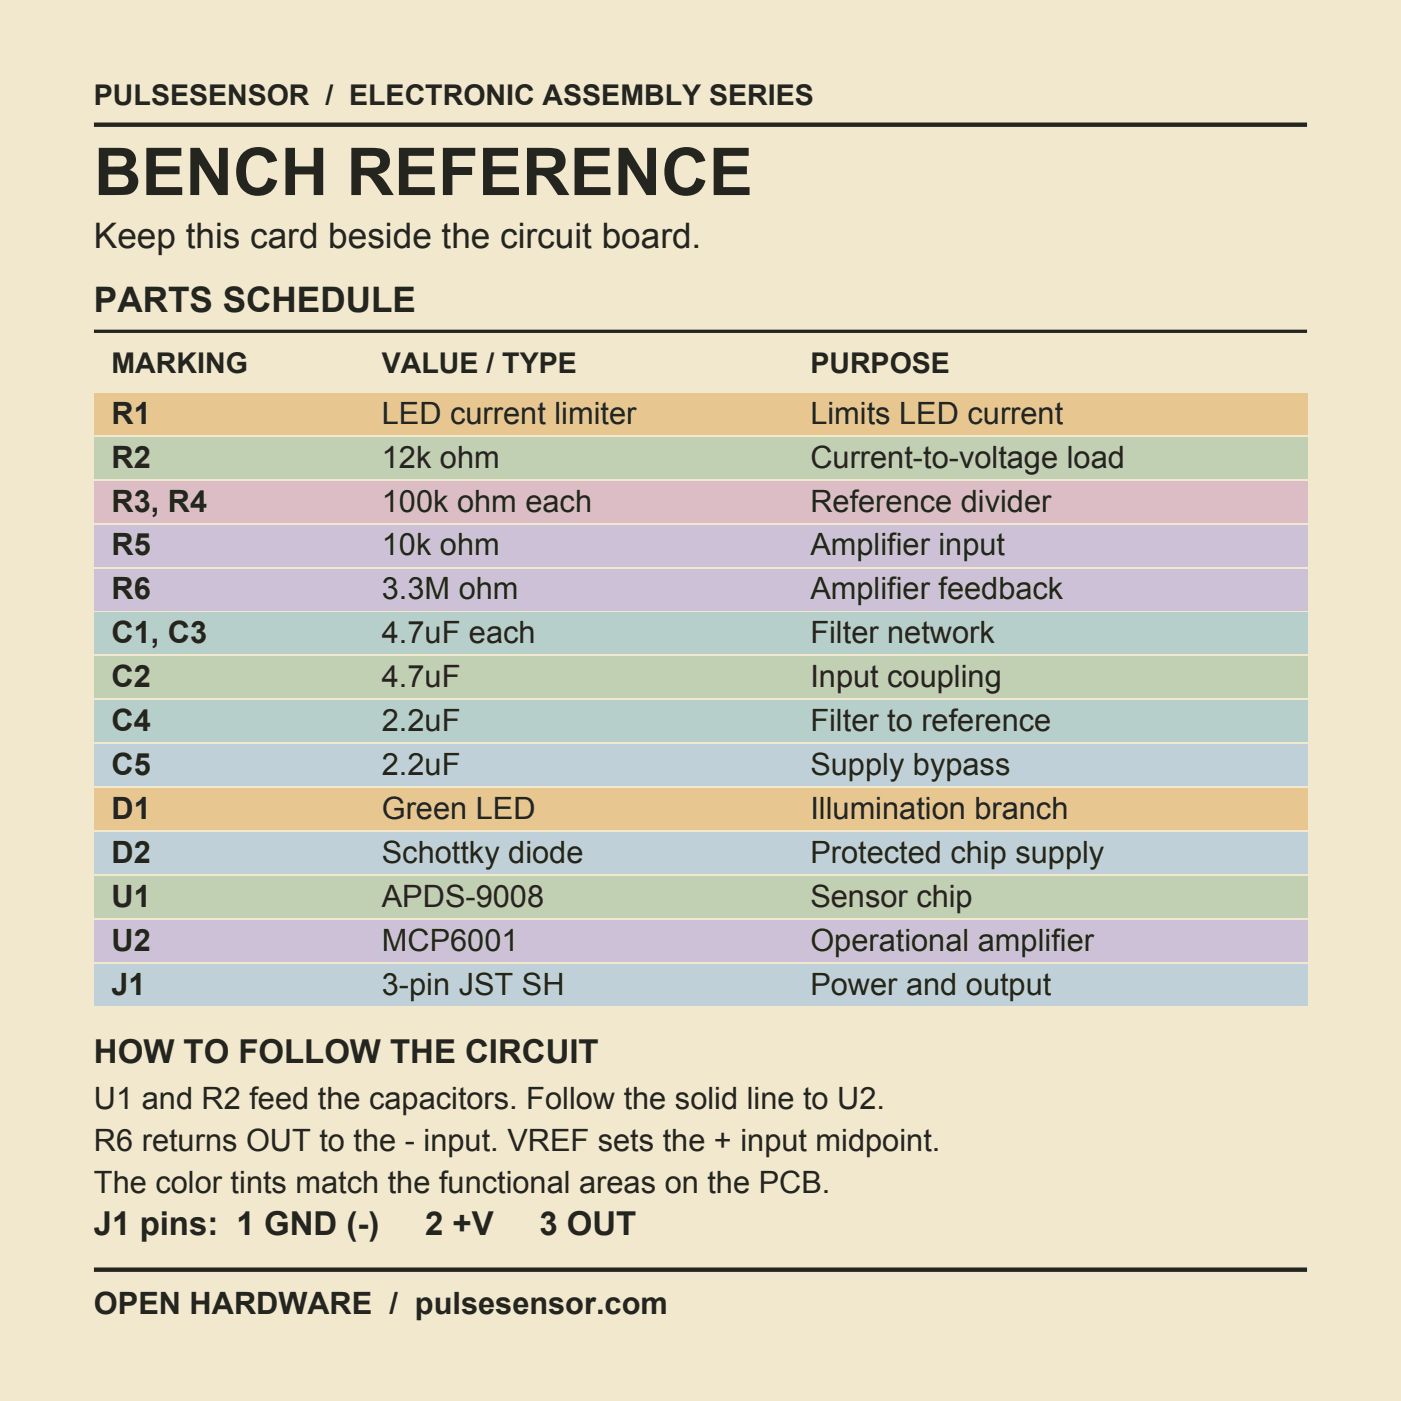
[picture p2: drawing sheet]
<svg xmlns="http://www.w3.org/2000/svg" width="108mm" height="108mm" viewBox="0 0 108 108" stroke-linecap="round" stroke-linejoin="round" font-family="sans-serif">
<defs><g id="words">
<text font-size="5.1" fill="#24251f" x="7.2" y="15">BENCH REFERENCE</text>
<g font-size="2.7" fill="#24251f">
<text x="7.2" y="19.1">Keep this card beside the circuit board.</text>
<text x="7.2" y="24">PARTS SCHEDULE</text>
</g>
<g font-size="2.5" fill="#24251f">
<text x="7.2" y="81.9">HOW TO FOLLOW THE CIRCUIT</text>
<text x="7.2" y="95.1">J1 pins: 1 GND (-)</text>
<text x="32.8" y="95.1">2 +V</text>
<text x="41.6" y="95.1">3 OUT</text>
</g>
<g font-size="2.4" fill="#24251f">
<text x="8.6" y="32.6">R1</text>
<text x="29.4" y="32.6">LED current limiter</text>
<text x="62.4" y="32.6">Limits LED current</text>
<text x="8.6" y="36">R2</text>
<text x="8.6" y="39.4">R3, R4</text>
<text x="29.4" y="36">12k ohm</text>
<text x="29.4" y="39.4">100k ohm each</text>
<text x="62.4" y="36">Current-to-voltage load</text>
<text x="62.4" y="39.4">Reference divider</text>
<text x="8.6" y="42.8">R5</text>
<text x="8.6" y="46.2">R6</text>
<text x="29.4" y="42.8">10k ohm</text>
<text x="29.4" y="46.2">3.3M ohm</text>
<text x="62.4" y="42.8">Amplifier input</text>
<text x="62.4" y="46.2">Amplifier feedback</text>
<text x="8.6" y="49.6">C1, C3</text>
<text x="8.6" y="53">C2</text>
<text x="29.4" y="49.6">4.7uF each</text>
<text x="29.4" y="53">4.7uF</text>
<text x="62.4" y="49.6">Filter network</text>
<text x="62.4" y="53">Input coupling</text>
<text x="8.6" y="56.3">C4</text>
<text x="8.6" y="59.7">C5</text>
<text x="29.4" y="56.3">2.2uF</text>
<text x="29.4" y="59.7">2.2uF</text>
<text x="62.4" y="56.3">Filter to reference</text>
<text x="62.4" y="59.7">Supply bypass</text>
<text x="8.6" y="63.1">D1</text>
<text x="29.4" y="63.1">Green LED</text>
<text x="62.4" y="63.1">Illumination branch</text>
<text x="8.6" y="66.5">D2</text>
<text x="8.6" y="69.9">U1</text>
<text x="29.4" y="66.5">Schottky diode</text>
<text x="29.4" y="69.9">APDS-9008</text>
<text x="62.4" y="66.5">Protected chip supply</text>
<text x="62.4" y="69.9">Sensor chip</text>
<text x="8.6" y="73.3">U2</text>
<text x="8.6" y="76.7">J1</text>
<text x="29.4" y="73.3">MCP6001</text>
<text x="29.4" y="76.7">3-pin JST SH</text>
<text x="62.4" y="73.3">Operational amplifier</text>
<text x="62.4" y="76.7">Power and output</text>
<text x="7.2" y="85.5">U1 and R2 feed the capacitors. Follow the solid line to U2.</text>
<text x="7.2" y="88.7">R6 returns OUT to the - input. VREF sets the + input midpoint.</text>
<text x="7.2" y="91.9">The color tints match the functional areas on the PCB.</text>
<text x="7.2" y="101.2">OPEN HARDWARE / pulsesensor.com</text>
</g>
<g font-size="2.2" fill="#24251f">
<text x="7.2" y="8.1">PULSESENSOR / ELECTRONIC ASSEMBLY SERIES</text>
<text x="8.6" y="28.7">MARKING</text>
<text x="29.4" y="28.7">VALUE / TYPE</text>
<text x="62.4" y="28.7">PURPOSE</text>
</g>
</g></defs>
<path d="M0 0h107.9v107.9h-107.9z" fill-rule="evenodd" fill="#f1e8ce"/>
<path d="M7.2 9.6h93.5" fill="none" stroke="#24251f" stroke-width=".34"/>
<path d="M7.2 25.5h93.5" fill="none" stroke="#24251f" stroke-width=".25"/>
<path d="M7.2 30.3h93.5v3.2h-93.5z" fill-rule="evenodd" fill="#e7c78f"/>
<path d="M7.2 33.7h93.5v3.2h-93.5z" fill-rule="evenodd" fill="#c1cfb2"/>
<path d="M7.2 37h93.5v3.3h-93.5z" fill-rule="evenodd" fill="#ddbdc5"/>
<g fill="#ccc1d7">
<path d="M7.2 40.4h93.5v3.2h-93.5z" fill-rule="evenodd"/>
<path d="M7.2 43.8h93.5v3.2h-93.5z" fill-rule="evenodd"/>
</g>
<path d="M7.2 47.2h93.5v3.2h-93.5z" fill-rule="evenodd" fill="#b6cfca"/>
<path d="M7.2 50.6h93.5v3.2h-93.5z" fill-rule="evenodd" fill="#c1cfb2"/>
<path d="M7.2 54h93.5v3.2h-93.5z" fill-rule="evenodd" fill="#b6cfca"/>
<path d="M7.2 57.4h93.5v3.2h-93.5z" fill-rule="evenodd" fill="#bfd0d8"/>
<path d="M7.2 60.7h93.5v3.3h-93.5z" fill-rule="evenodd" fill="#e7c78f"/>
<path d="M7.2 64.1h93.5v3.3h-93.5z" fill-rule="evenodd" fill="#bfd0d8"/>
<path d="M7.2 67.5h93.5v3.2h-93.5z" fill-rule="evenodd" fill="#c1cfb2"/>
<path d="M7.2 70.9h93.5v3.2h-93.5z" fill-rule="evenodd" fill="#ccc1d7"/>
<path d="M7.2 74.3h93.5v3.2h-93.5z" fill-rule="evenodd" fill="#bfd0d8"/>
<path d="M7.2 97.8h93.5" fill="none" stroke="#24251f" stroke-width=".34"/>
<use href="#words"/>
</svg>
